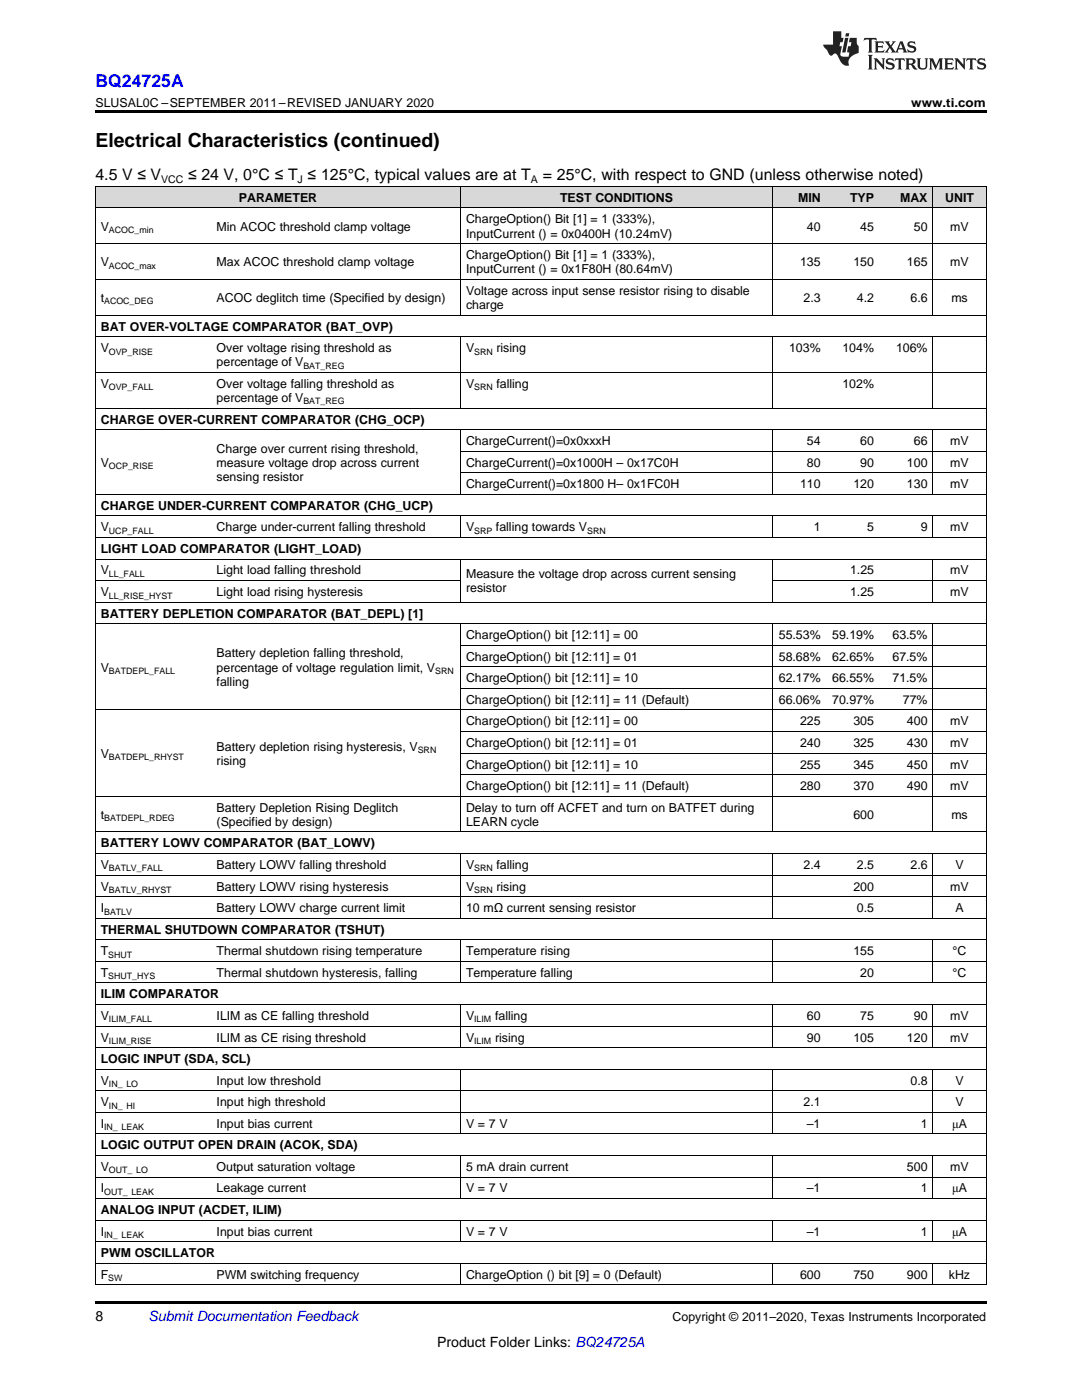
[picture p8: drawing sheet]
<svg xmlns="http://www.w3.org/2000/svg" width="216mm" height="279mm" viewBox="0 0 216 279" stroke-linecap="round" stroke-linejoin="round" font-family="sans-serif">
<defs><g id="words">
<text font-size="3.9" x="19" y="29.3">Electrical Characteristics (continued)</text>
<text font-size="3.5" fill="#00f" x="19" y="17.3">BQ24725A</text>
<g font-size="3.2">
<text x="19" y="36">4.5 V ≤ V</text>
<text x="37.5" y="36">≤ 24 V, 0°C ≤ T ≤ 125°C, typical values are at T</text>
<text x="108.3" y="36">= 25°C, with respect to GND (unless otherwise noted)</text>
</g>
<g font-size="2.8">
<text x="19" y="263.6">8</text>
<text x="87.2" y="268.9">Product Folder Links: BQ24725A</text>
</g>
<text font-size="2.8" fill="#0000c8" x="29.6" y="263.6">Submit Documentation Feedback</text>
<g font-size="2.5">
<text x="19" y="21.4">SLUSAL0C –SEPTEMBER 2011–REVISED JANUARY 2020</text>
<text x="181.8" y="21.4">www.ti.com</text>
<text x="47.7" y="40.3">PARAMETER</text>
<text x="111.8" y="40.3">TEST CONDITIONS</text>
<text x="159.2" y="40.3">MIN</text>
<text x="169.6" y="40.3">TYP</text>
<text x="179.6" y="40.3">MAX</text>
<text x="188.6" y="40.3">UNIT</text>
<text x="20.1" y="46">V</text>
<text x="43.2" y="46">Min ACOC threshold clamp voltage</text>
<text x="93" y="44.6">ChargeOption() Bit [1] = 1 (333%),</text>
<text x="93" y="47.4">InputCurrent () = 0x0400H (10.24mV)</text>
<text x="161" y="46">40</text>
<text x="171.7" y="46">45</text>
<text x="182.4" y="46">50</text>
<text x="189.6" y="46">mV</text>
<text x="20.1" y="53.1">V</text>
<text x="43.2" y="53.1">Max ACOC threshold clamp voltage</text>
<text x="93" y="51.7">ChargeOption() Bit [1] = 1 (333%),</text>
<text x="159.6" y="53.1">135</text>
<text x="170.3" y="53.1">150</text>
<text x="181" y="53.1">165</text>
<text x="189.6" y="53.1">mV</text>
<text x="93" y="54.5">InputCurrent () = 0x1F80H (80.64mV)</text>
<text x="93" y="58.8">Voltage across input sense resistor rising to disable</text>
<text x="20.1" y="60.3">t</text>
<text x="20.1" y="66">BAT OVER-VOLTAGE COMPARATOR (BAT_OVP)</text>
<text x="43.2" y="60.3">ACOC deglitch time (Specified by design)</text>
<text x="93" y="61.7">charge</text>
<text x="160.3" y="60.3">2.3</text>
<text x="171" y="60.3">4.2</text>
<text x="181.7" y="60.3">6.6</text>
<text x="189.8" y="60.3">ms</text>
<text x="20.1" y="70.3">V</text>
<text x="43.2" y="70.3">Over voltage rising threshold as</text>
<text x="93" y="70.3">V</text>
<text x="99.1" y="70.3">rising</text>
<text x="157.4" y="70.3">103%</text>
<text x="168.1" y="70.3">104%</text>
<text x="178.8" y="70.3">106%</text>
<text x="20.1" y="77.4">V</text>
<text x="43.2" y="73.1">percentage of V</text>
<text x="43.2" y="77.4">Over voltage falling threshold as</text>
<text x="93" y="77.4">V</text>
<text x="99.1" y="77.4">falling</text>
<text x="168.1" y="77.4">102%</text>
<text x="43.2" y="80.2">percentage of V</text>
<text x="20.1" y="84.5">CHARGE OVER-CURRENT COMPARATOR (CHG_OCP)</text>
<text x="93" y="88.8">ChargeCurrent()=0x0xxxH</text>
<text x="161" y="88.8">54</text>
<text x="171.7" y="88.8">60</text>
<text x="182.4" y="88.8">66</text>
<text x="189.6" y="88.8">mV</text>
<text x="20.1" y="93.1">V</text>
<text x="43.2" y="90.3">Charge over current rising threshold,</text>
<text x="43.2" y="93.1">measure voltage drop across current</text>
<text x="43.2" y="96">sensing resistor</text>
<text x="93" y="93.1">ChargeCurrent()=0x1000H – 0x17C0H</text>
<text x="161" y="93.1">80</text>
<text x="171.7" y="93.1">90</text>
<text x="181" y="93.1">100</text>
<text x="189.6" y="93.1">mV</text>
<text x="20.1" y="101.7">CHARGE UNDER-CURRENT COMPARATOR (CHG_UCP)</text>
<text x="93" y="97.4">ChargeCurrent()=0x1800 H– 0x1FC0H</text>
<text x="159.6" y="97.4">110</text>
<text x="170.3" y="97.4">120</text>
<text x="181" y="97.4">130</text>
<text x="189.6" y="97.4">mV</text>
<text x="20.1" y="106">V</text>
<text x="43.2" y="106">Charge under-current falling threshold</text>
<text x="93" y="106">V</text>
<text x="99" y="106">falling towards V</text>
<text x="162.4" y="106">1</text>
<text x="173" y="106">5</text>
<text x="183.7" y="106">9</text>
<text x="189.6" y="106">mV</text>
<text x="20.1" y="110.3">LIGHT LOAD COMPARATOR (LIGHT_LOAD)</text>
<text x="20.1" y="114.7">V</text>
<text x="20.1" y="119">V</text>
<text x="43.2" y="114.7">Light load falling threshold</text>
<text x="43.2" y="119">Light load rising hysteresis</text>
<text x="93" y="115.4">Measure the voltage drop across current sensing</text>
<text x="93" y="118.2">resistor</text>
<text x="169.6" y="114.7">1.25</text>
<text x="169.6" y="119">1.25</text>
<text x="189.6" y="114.7">mV</text>
<text x="189.6" y="119">mV</text>
<text x="20.1" y="123.3">BATTERY DEPLETION COMPARATOR (BAT_DEPL) [1]</text>
<text x="43.2" y="131.2">Battery depletion falling threshold,</text>
<text x="93" y="127.6">ChargeOption() bit [12:11] = 00</text>
<text x="93" y="131.9">ChargeOption() bit [12:11] = 01</text>
<text x="155.4" y="127.6">55.53%</text>
<text x="155.4" y="131.9">58.68%</text>
<text x="166.1" y="127.6">59.19%</text>
<text x="166.1" y="131.9">62.65%</text>
<text x="178.1" y="127.6">63.5%</text>
<text x="178.1" y="131.9">67.5%</text>
<text x="20.1" y="134">V</text>
<text x="43.2" y="134">percentage of voltage regulation limit, V</text>
<text x="43.2" y="136.8">falling</text>
<text x="93" y="136.2">ChargeOption() bit [12:11] = 10</text>
<text x="155.4" y="136.2">62.17%</text>
<text x="166.1" y="136.2">66.55%</text>
<text x="178.1" y="136.2">71.5%</text>
<text x="93" y="140.5">ChargeOption() bit [12:11] = 11 (Default)</text>
<text x="155.4" y="140.5">66.06%</text>
<text x="166.1" y="140.5">70.97%</text>
<text x="180.2" y="140.5">77%</text>
<text x="43.2" y="149.8">Battery depletion rising hysteresis, V</text>
<text x="93" y="144.8">ChargeOption() bit [12:11] = 00</text>
<text x="93" y="149.1">ChargeOption() bit [12:11] = 01</text>
<text x="159.6" y="144.8">225</text>
<text x="159.6" y="149.1">240</text>
<text x="170.3" y="144.8">305</text>
<text x="170.3" y="149.1">325</text>
<text x="181" y="144.8">400</text>
<text x="181" y="149.1">430</text>
<text x="189.6" y="144.8">mV</text>
<text x="189.6" y="149.1">mV</text>
<text x="20.1" y="151.2">V</text>
<text x="43.2" y="152.6">rising</text>
<text x="93" y="153.4">ChargeOption() bit [12:11] = 10</text>
<text x="159.6" y="153.4">255</text>
<text x="170.3" y="153.4">345</text>
<text x="181" y="153.4">450</text>
<text x="189.6" y="153.4">mV</text>
<text x="43.2" y="162">Battery Depletion Rising Deglitch</text>
<text x="93" y="157.7">ChargeOption() bit [12:11] = 11 (Default)</text>
<text x="93" y="162">Delay to turn off ACFET and turn on BATFET during</text>
<text x="159.6" y="157.7">280</text>
<text x="170.3" y="157.7">370</text>
<text x="181" y="157.7">490</text>
<text x="189.6" y="157.7">mV</text>
<text x="20.1" y="163.4">t</text>
<text x="43.2" y="164.8">(Specified by design)</text>
<text x="93" y="164.8">LEARN cycle</text>
<text x="170.3" y="163.4">600</text>
<text x="189.8" y="163.4">ms</text>
<text x="20.1" y="169.1">BATTERY LOWV COMPARATOR (BAT_LOWV)</text>
<text x="20.1" y="173.4">V</text>
<text x="43.2" y="173.4">Battery LOWV falling threshold</text>
<text x="93" y="173.4">V</text>
<text x="99.1" y="173.4">falling</text>
<text x="160.3" y="173.4">2.4</text>
<text x="171" y="173.4">2.5</text>
<text x="181.7" y="173.4">2.6</text>
<text x="190.6" y="173.4">V</text>
<text x="20.1" y="177.7">V</text>
<text x="43.2" y="177.7">Battery LOWV rising hysteresis</text>
<text x="93" y="177.7">V</text>
<text x="99.1" y="177.7">rising</text>
<text x="170.3" y="177.7">200</text>
<text x="189.6" y="177.7">mV</text>
<text x="20.1" y="182">I</text>
<text x="43.2" y="182">Battery LOWV charge current limit</text>
<text x="93" y="182">10 mΩ current sensing resistor</text>
<text x="171" y="182">0.5</text>
<text x="190.6" y="182">A</text>
<text x="20.1" y="186.3">THERMAL SHUTDOWN COMPARATOR (TSHUT)</text>
<text x="20.1" y="190.6">T</text>
<text x="43.2" y="190.6">Thermal shutdown rising temperature</text>
<text x="93" y="190.6">Temperature rising</text>
<text x="170.3" y="190.6">155</text>
<text x="190.1" y="190.6">°C</text>
<text x="20.1" y="194.9">T</text>
<text x="43.2" y="194.9">Thermal shutdown hysteresis, falling</text>
<text x="93" y="194.9">Temperature falling</text>
<text x="171.7" y="194.9">20</text>
<text x="190.1" y="194.9">°C</text>
<text x="20.1" y="199.2">ILIM COMPARATOR</text>
<text x="20.1" y="203.6">V</text>
<text x="43.2" y="203.6">ILIM as CE falling threshold</text>
<text x="93" y="203.6">V</text>
<text x="98.8" y="203.6">falling</text>
<text x="161" y="203.6">60</text>
<text x="171.7" y="203.6">75</text>
<text x="182.4" y="203.6">90</text>
<text x="189.6" y="203.6">mV</text>
<text x="20.1" y="207.9">V</text>
<text x="43.2" y="207.9">ILIM as CE rising threshold</text>
<text x="93" y="207.9">V</text>
<text x="98.8" y="207.9">rising</text>
<text x="161" y="207.9">90</text>
<text x="170.3" y="207.9">105</text>
<text x="181" y="207.9">120</text>
<text x="189.6" y="207.9">mV</text>
<text x="20.1" y="212.2">LOGIC INPUT (SDA, SCL)</text>
<text x="20.1" y="216.5">V</text>
<text x="20.1" y="220.8">V</text>
<text x="43.2" y="216.5">Input low threshold</text>
<text x="43.2" y="220.8">Input high threshold</text>
<text x="160.3" y="220.8">2.1</text>
<text x="181.7" y="216.5">0.8</text>
<text x="190.6" y="216.5">V</text>
<text x="190.6" y="220.8">V</text>
<text x="20.1" y="225.1">I</text>
<text x="43.2" y="225.1">Input bias current</text>
<text x="93" y="225.1">V = 7 V</text>
<text x="161" y="225.1">–1</text>
<text x="183.7" y="225.1">1</text>
<text x="190" y="225.1">μA</text>
<text x="20.1" y="229.4">LOGIC OUTPUT OPEN DRAIN (ACOK, SDA)</text>
<text x="20.1" y="233.7">V</text>
<text x="43.2" y="233.7">Output saturation voltage</text>
<text x="93" y="233.7">5 mA drain current</text>
<text x="181" y="233.7">500</text>
<text x="189.6" y="233.7">mV</text>
<text x="20.1" y="238">I</text>
<text x="43.2" y="238">Leakage current</text>
<text x="93" y="238">V = 7 V</text>
<text x="161" y="238">–1</text>
<text x="183.7" y="238">1</text>
<text x="190" y="238">μA</text>
<text x="20.1" y="242.3">ANALOG INPUT (ACDET, ILIM)</text>
<text x="20.1" y="246.6">I</text>
<text x="20.1" y="250.9">PWM OSCILLATOR</text>
<text x="43.2" y="246.6">Input bias current</text>
<text x="93" y="246.6">V = 7 V</text>
<text x="161" y="246.6">–1</text>
<text x="183.7" y="246.6">1</text>
<text x="190" y="246.6">μA</text>
<text x="20.1" y="255.2">F</text>
<text x="43.2" y="255.2">PWM switching frequency</text>
<text x="93" y="255.2">ChargeOption () bit [9] = 0 (Default)</text>
<text x="159.6" y="255.2">600</text>
<text x="170.3" y="255.2">750</text>
<text x="181" y="255.2">900</text>
<text x="189.3" y="255.2">kHz</text>
<text x="134.2" y="263.6">Copyright © 2011–2020, Texas Instruments Incorporated</text>
</g>
<g font-size="2.1">
<text x="32.2" y="36.6">VCC</text>
<text x="59.4" y="36.6">J</text>
<text x="105.9" y="36.6">A</text>
</g>
<g font-size="1.8">
<text x="21.7" y="46.5">ACOC_min</text>
<text x="21.7" y="53.6">ACOC_max</text>
<text x="20.8" y="60.7">ACOC_DEG</text>
<text x="21.7" y="70.8">OVP_RISE</text>
<text x="94.6" y="70.8">SRN</text>
<text x="21.7" y="77.9">OVP_FALL</text>
<text x="60.5" y="73.6">BAT_REG</text>
<text x="94.6" y="77.9">SRN</text>
<text x="60.5" y="80.7">BAT_REG</text>
<text x="21.7" y="93.6">OCP_RISE</text>
<text x="21.7" y="106.5">UCP_FALL</text>
<text x="94.6" y="106.5">SRP</text>
<text x="117.2" y="106.5">SRN</text>
<text x="21.7" y="115.1">LL_FALL</text>
<text x="21.7" y="119.5">LL_RISE_HYST</text>
<text x="21.7" y="134.5">BATDEPL_FALL</text>
<text x="86.9" y="134.5">SRN</text>
<text x="21.7" y="151.7">BATDEPL_RHYST</text>
<text x="83.4" y="150.3">SRN</text>
<text x="20.8" y="163.9">BATDEPL_RDEG</text>
<text x="21.7" y="173.9">BATLV_FALL</text>
<text x="94.6" y="173.9">SRN</text>
<text x="21.7" y="178.2">BATLV_RHYST</text>
<text x="94.6" y="178.2">SRN</text>
<text x="20.8" y="182.5">BATLV</text>
<text x="21.6" y="191.1">SHUT</text>
<text x="21.6" y="195.4">SHUT_HYS</text>
<text x="21.7" y="204">ILIM_FALL</text>
<text x="21.7" y="208.4">ILIM_RISE</text>
<text x="94.6" y="204">ILIM</text>
<text x="94.6" y="208.4">ILIM</text>
<text x="21.7" y="217">IN_ LO</text>
<text x="21.7" y="221.3">IN_ HI</text>
<text x="20.8" y="225.6">IN_ LEAK</text>
<text x="20.8" y="238.5">OUT_ LEAK</text>
<text x="21.7" y="234.2">OUT_ LO</text>
<text x="20.8" y="247.1">IN_ LEAK</text>
<text x="21.6" y="255.7">SW</text>
</g>
</g></defs>
<g fill="#d8d8d8">
<path d="M19 37.3h23.2v4.3h-23.2z"/>
<path d="M42.2 37.3h49.7v4.3h-49.7z"/>
<path d="M91.9 37.3h62.3v4.3h-62.3z"/>
<path d="M154.2 37.3h10.6v4.3h-10.6z"/>
<path d="M164.8 37.3h10.7v4.3h-10.7z"/>
<path d="M175.5 37.3h10.7v4.3h-10.7z"/>
<path d="M186.2 37.3h10.6v4.3h-10.6z"/>
</g>
<path d="M19 22h177.8v.5h-177.8zM19 259.7h177.8v.5h-177.8z" fill="#000"/>
<g fill="none" stroke="#000" stroke-width=".2">
<path d="M19 37.2h177.8v219.3M19.1 37.2v219.3M91.9 37.2v25.7M154.1 37.2v25.7M186.1 37.2v25.7M19 55.8h177.8M19 48.6h177.8M19 41.5h177.8M19 74.3h177.8M19 67.2h177.8M19 62.9h177.8M91.9 67.2v14.3"/>
<path d="M154.1 67.2v14.3M186.1 67.2v14.3M19 98.7h177.8M19 85.7h177.8M19 81.4h177.8M91.9 85.8v12.9M91.9 94.4h104.9M91.9 90h104.9M154.1 85.8v12.9M186.1 85.8v12.9M19 115.9h72.9M19 111.6h177.8"/>
<path d="M19 107.3h177.8M19 103h177.8M91.9 103v4.3M91.9 111.6v8.6M154.1 103v4.3M154.1 111.6v8.6M154.2 115.9h42.6M186.1 103v4.3M186.1 111.6v8.6M19 124.5h177.8M19 120.2h177.8M91.9 124.5v41.6"/>
<path d="M91.9 137.4h104.9M91.9 133.1h104.9M91.9 128.8h104.9M154.1 124.5v41.6M186.1 124.5v41.6M19 158.9h177.8M19 141.7h177.8M91.9 154.6h104.9M91.9 150.3h104.9M91.9 146h104.9M19 178.9h177.8M19 174.6h177.8"/>
<path d="M19 170.3h177.8M19 166h177.8M91.9 170.4v12.9M154.1 170.4v12.9M186.1 170.4v12.9M19 196.2h177.8M19 191.9h177.8M19 187.6h177.8M19 183.3h177.8M91.9 187.6v8.6M154.1 187.6v8.6M186.1 187.6v8.6"/>
<path d="M19 217.7h177.8M19 213.4h177.8M19 209.1h177.8M19 204.8h177.8M19 200.5h177.8M91.9 200.5v8.6M91.9 213.4v12.9M154.1 200.5v8.6M154.1 213.4v12.9M186.1 200.5v8.6M186.1 213.4v12.9M19 239.2h177.8"/>
<path d="M19 234.9h177.8M19 230.6h177.8M19 226.3h177.8M19 222h177.8M91.9 230.6v8.7M154.1 230.6v8.7M186.1 230.6v8.7M19 256.4h177.8M19 252.1h177.8M19 247.8h177.8M19 243.5h177.8M91.9 243.6v4.3"/>
<path d="M91.9 252.2v4.3M154.1 243.6v4.3M154.1 252.2v4.3M186.1 243.6v4.3M186.1 252.2v4.3"/>
</g>
<g fill="#231f20">
<path d="M172.5 7.6l-.1 .5 .4-.2h.6v.1v2.1l-.2 .4h.9l-.2-.4v-2.1l.1-.1h.5l.5 .2-.2-.5zM174.5 8.3l.2 .3v1.5l-.2 .4h1.8l.2-.6a1.04 1.04 0 0 1-1.3 .2v-.7h.6l.3 .2v-.6l-.3 .2h-.6v-.6l.8-.1 .4 .3-.2-.5zM176.5 8.3l.9 1.1-.9 1.1h.8l-.2-.2 .4-.7 .5 .7-.2 .2h1.5l-.2-.2 .2-.4h.9l.1 .4-.2 .2h1l-.3-.3-.7-1.9h-.5l-.9 2-.8-1 .9-1h-.8l.1 .3-.4 .5-.3-.6 .1-.2zM179.7 8.6l.4 1h-.7zM181.3 8.4a.63 .63 0 0 0-.2 .7 .63 .63 0 0 0 .6 .4l.6 .2 .1 .2a.75 .75 0 0 1-.7 .4 .75 .75 0 0 1-.6-.5l.1 .7 .1-.1a1.11 1.11 0 0 0 1.5-.6 1.13 1.13 0 0 0-1.2-.8l-.1-.4a1.04 1.04 0 0 1 1.2 .2l-.2-.5-.2 .1-.4-.2zM173.2 10.9l.2 .4v2.2l-.2 .4h1l-.3-.4v-2.2l.3-.4zM174.3 11.6l.3 .4v1.5l-.3 .4h.8l-.2-.4v-1.3l1.5 1.7v-1.9l.2-.4h-.7l.2 .4v.9l-1.1-1.3zM177 11.8a.62 .62 0 0 0-.2 .7 .62 .62 0 0 0 .6 .4l.6 .1 .1 .3a.76 .76 0 0 1-.7 .3 .76 .76 0 0 1-.7-.4l.2 .7 .1-.1a1.11 1.11 0 0 0 1.5-.6 1.13 1.13 0 0 0-1.2-.8l-.1-.4a1.04 1.04 0 0 1 1.2 .2l-.2-.6-.2 .1-.5-.1zM178.7 11.6l-.2 .6a.61 .61 0 0 1 .8-.3v1.6l-.2 .4h.9l-.2-.4v-1.6a.63 .63 0 0 1 .7 .3l-.1-.6zM180.6 11.6l.3 .4v1.5l-.3 .4h1l-.2-.2-.1-.8 .6 .2a.76 .76 0 0 0 1.2 .7l-1-1a.58 .58 0 0 0 .6-.5 .58 .58 0 0 0-.5-.6zM181.4 11.9h.1a.45 .45 0 0 1 .5 .1 .45 .45 0 0 1 .1 .5l-.8 .2zM182.9 11.6l.2 .2a2.17 2.17 0 0 0 .3 1.9 .99 .99 0 0 0 1.6-.6v-1.1l.2-.4h-.7l.2 .2a1.92 1.92 0 0 1-.2 1.8 .6 .6 0 0 1-.9-.5v-1.1l.2-.4zM185.4 11.6l.2 .4v1.5l-.2 .4h.7l-.2-.4v-1.4l.8 1.8 .8-1.8v1.4l-.2 .4h.9l-.2-.4v-1.5l.2-.4h-.8l-.6 1.5-.6-1.5zM188.4 11.6l.2 .4v1.5l-.2 .4h1.8l.1-.6a1.04 1.04 0 0 1-1.2 .1v-.6h.5l.4 .2v-.6l-.4 .2h-.5v-.7h.8l.3 .3-.1-.6zM190.5 11.6l.2 .4v1.5l-.2 .4h.7l-.2-.4v-1.3l1.5 1.7v-1.9l.2-.4h-.7l.2 .4v.9l-1.1-1.3zM192.9 11.6l-.1 .6a.61 .61 0 0 1 .7-.3l.1 1.6-.3 .4h1l-.3-.4 .1-1.6a.63 .63 0 0 1 .7 .3l-.1-.6zM195.2 11.8a.62 .62 0 0 0-.2 .7 .62 .62 0 0 0 .6 .4l.6 .1 .1 .3a.76 .76 0 0 1-.7 .3 .76 .76 0 0 1-.6-.4l.1 .7 .1-.1a1.11 1.11 0 0 0 1.6-.6 1.13 1.13 0 0 0-1.3-.8l-.1-.4a1.04 1.04 0 0 1 1.2 .2l-.1-.6-.2 .1-.5-.1z"/>
<path d="M166.2 6.3v2.6h-1.9v.4l.8 .9a.91 .91 0 0 0 1 .8 .56 .56 0 0 1 .5-.3 .56 .56 0 0 1 .5 .3l.4 .8a1.53 1.53 0 0 0 1.9 1.2 1.54 1.54 0 0 1 1-2.1l.9-.3v-1.4a1.52 1.52 0 0 1-.4-1.6h-1.3l-.2 .8h.5l-.2 .8h-.5l-.1 1v.2l.4 .1-.2 .8a1.93 1.93 0 0 1-1.6-.3l.3-1.8h-.5l.2-.8h.4l.2-.8h-.4v-1.3zM168.6 7.6l-.6 2.9h.7l.6-2.9zM168.8 6.6l-.1 .7h.6l.2-.7z"/>
</g>
<use href="#words"/>
</svg>
